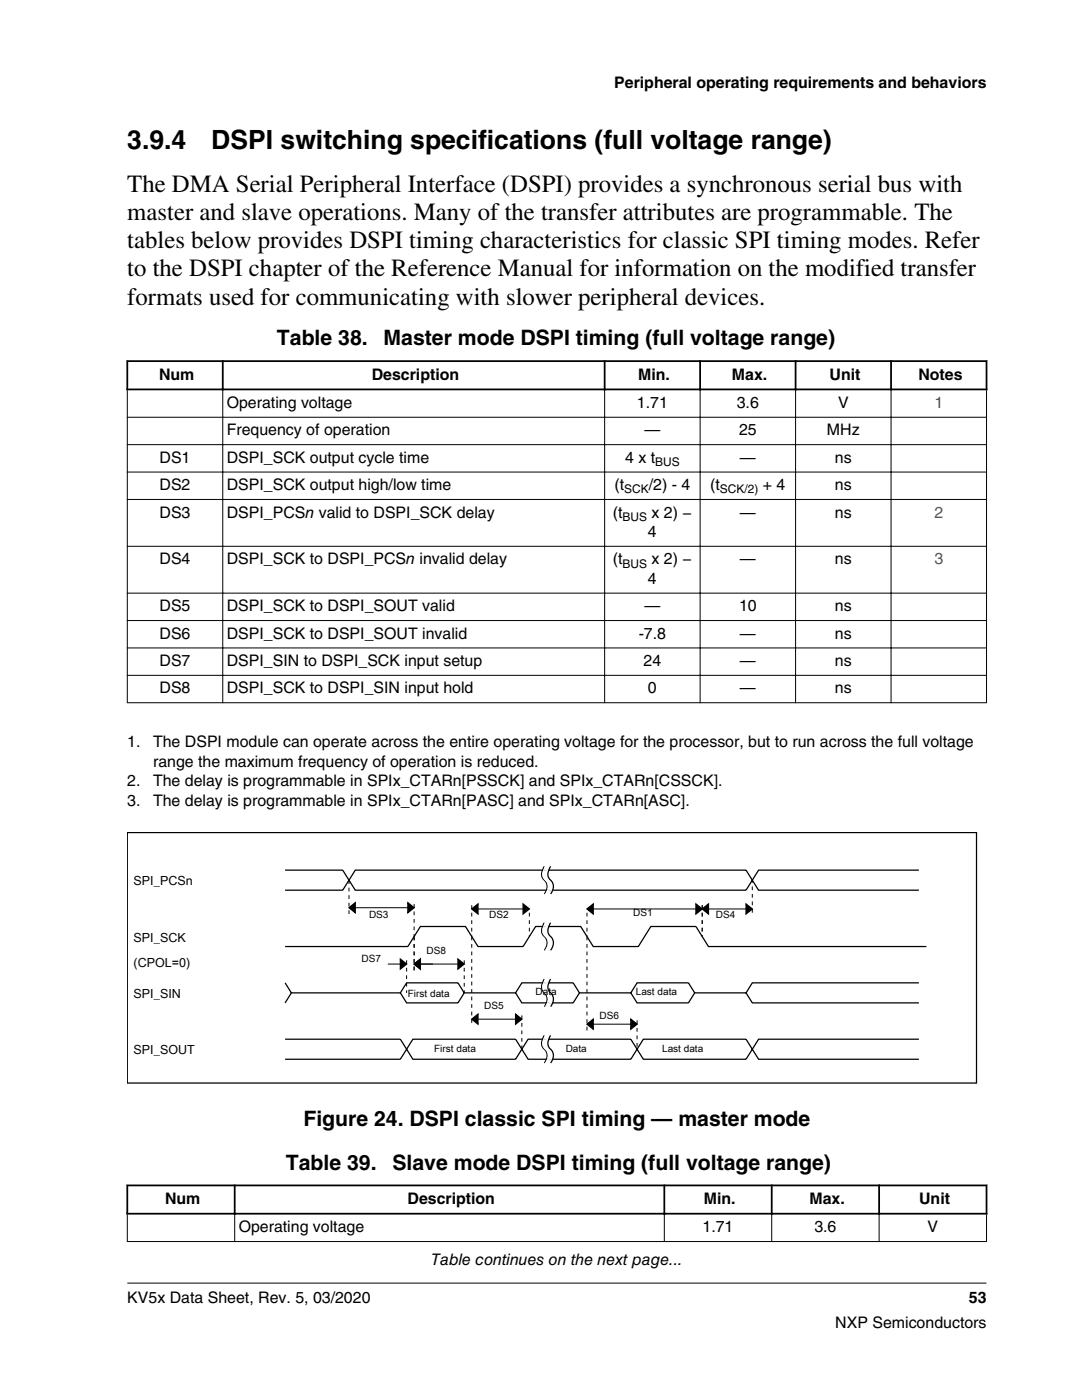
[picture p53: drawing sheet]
<svg xmlns="http://www.w3.org/2000/svg" width="216mm" height="279mm" viewBox="0 0 216 279" stroke-linecap="round" stroke-linejoin="round" font-family="sans-serif">
<defs><g id="words">
<g font-size="5.3">
<text x="25.4" y="29.7">3.9.4</text>
<text x="42.2" y="29.7">DSPI switching specifications (full voltage range)</text>
</g>
<g font-size="4.9">
<text x="25.4" y="38.2">The DMA Serial Peripheral Interface (DSPI) provides a synchronous serial bus with</text>
<text x="25.4" y="43.9">master and slave operations. Many of the transfer attributes are programmable. The</text>
<text x="25.4" y="49.5">tables below provides DSPI timing characteristics for classic SPI timing modes. Refer</text>
<text x="25.4" y="55.2">to the DSPI chapter of the Reference Manual for information on the modified transfer</text>
<text x="25.4" y="60.8">formats used for communicating with slower peripheral devices.</text>
</g>
<g font-size="4.2">
<text x="55.3" y="68.8">Table 38.</text>
<text x="76.6" y="68.8">Master mode DSPI timing (full voltage range)</text>
<text x="60.5" y="224.8">Figure 24. DSPI classic SPI timing — master mode</text>
<text x="57" y="233.5">Table 39.</text>
<text x="78.3" y="233.5">Slave mode DSPI timing (full voltage range)</text>
</g>
<g font-size="3.2">
<text x="122.6" y="17.5">Peripheral operating requirements and behaviors</text>
<text x="31.7" y="75.8">Num</text>
<text x="74.2" y="75.8">Description</text>
<text x="127.4" y="75.8">Min.</text>
<text x="146" y="75.8">Max.</text>
<text x="165.5" y="75.8">Unit</text>
<text x="183.3" y="75.8">Notes</text>
<text x="45.2" y="81.4">Operating voltage</text>
<text x="127.1" y="81.4">1.71</text>
<text x="147" y="81.4">3.6</text>
<text x="167.2" y="81.4">V</text>
<text x="45.2" y="86.9">Frequency of operation</text>
<text x="128.6" y="86.9">—</text>
<text x="147.5" y="86.9">25</text>
<text x="165" y="86.9">MHz</text>
<text x="31.8" y="92.3">DS1</text>
<text x="45.2" y="92.3">DSPI_SCK output cycle time</text>
<text x="124.7" y="92.3">4 x t</text>
<text x="147.6" y="92.3">—</text>
<text x="166.6" y="92.3">ns</text>
<text x="31.8" y="97.8">DS2</text>
<text x="45.2" y="97.8">DSPI_SCK output high/low time</text>
<text x="122.6" y="97.8">(t</text>
<text x="129.4" y="97.8">/2) - 4</text>
<text x="141.7" y="97.8">(t</text>
<text x="152.2" y="97.8">+ 4</text>
<text x="166.6" y="97.8">ns</text>
<text x="31.8" y="103.3">DS3</text>
<text x="45.2" y="103.3">DSPI_PCSn valid to DSPI_SCK delay</text>
<text x="122.3" y="103.3">(t</text>
<text x="129.3" y="107.2">4</text>
<text x="130" y="103.3">x 2) −</text>
<text x="147.6" y="103.3">—</text>
<text x="166.6" y="103.3">ns</text>
<text x="31.8" y="112.6">DS4</text>
<text x="45.2" y="112.6">DSPI_SCK to DSPI_PCSn invalid delay</text>
<text x="122.3" y="112.6">(t</text>
<text x="130" y="112.6">x 2) −</text>
<text x="147.6" y="112.6">—</text>
<text x="166.6" y="112.6">ns</text>
<text x="129.3" y="116.5">4</text>
<text x="31.8" y="122">DS5</text>
<text x="45.2" y="122">DSPI_SCK to DSPI_SOUT valid</text>
<text x="128.6" y="122">—</text>
<text x="147.5" y="122">10</text>
<text x="166.6" y="122">ns</text>
<text x="31.8" y="127.4">DS6</text>
<text x="45.2" y="127.4">DSPI_SCK to DSPI_SOUT invalid</text>
<text x="127.4" y="127.4">-7.8</text>
<text x="147.6" y="127.4">—</text>
<text x="166.6" y="127.4">ns</text>
<text x="31.8" y="132.9">DS7</text>
<text x="45.2" y="132.9">DSPI_SIN to DSPI_SCK input setup</text>
<text x="128.4" y="132.9">24</text>
<text x="147.6" y="132.9">—</text>
<text x="166.6" y="132.9">ns</text>
<text x="31.8" y="138.4">DS8</text>
<text x="45.2" y="138.4">DSPI_SCK to DSPI_SIN input hold</text>
<text x="129.3" y="138.4">0</text>
<text x="147.6" y="138.4">—</text>
<text x="166.6" y="138.4">ns</text>
<text x="25.4" y="149.1">1.</text>
<text x="30.5" y="149.1">The DSPI module can operate across the entire operating voltage for the processor, but to run across the full voltage</text>
<text x="30.5" y="153">range the maximum frequency of operation is reduced.</text>
<text x="25.4" y="156.9">2.</text>
<text x="25.4" y="160.8">3.</text>
<text x="30.5" y="156.9">The delay is programmable in SPIx_CTARn[PSSCK] and SPIx_CTARn[CSSCK].</text>
<text x="30.5" y="160.8">The delay is programmable in SPIx_CTARn[PASC] and SPIx_CTARn[ASC].</text>
<text x="32.9" y="240.3">Num</text>
<text x="47.6" y="245.9">Operating voltage</text>
<text x="81.3" y="240.3">Description</text>
<text x="140.2" y="245.9">1.71</text>
<text x="140.4" y="240.3">Min.</text>
<text x="161.5" y="240.3">Max.</text>
<text x="162.5" y="245.9">3.6</text>
<text x="183.4" y="240.3">Unit</text>
<text x="185.1" y="245.9">V</text>
<text x="86.1" y="252.4">Table continues on the next page...</text>
<text x="25.4" y="260">KV5x Data Sheet, Rev. 5, 03/2020</text>
<text x="193.3" y="260">53</text>
<text x="166.7" y="265">NXP Semiconductors</text>
</g>
<g font-size="3.2" fill="#00f">
<text x="186.4" y="81.4">1</text>
<text x="186.4" y="103.3">2</text>
<text x="186.4" y="112.6">3</text>
</g>
<g font-size="2.5">
<text x="26.6" y="176.7">SPI_PCSn</text>
<text x="26.6" y="187.9">SPI_SCK</text>
<text x="26.6" y="192.9">(CPOL=0)</text>
<text x="26.6" y="199.1">SPI_SIN</text>
<text x="26.6" y="210.4">SPI_SOUT</text>
</g>
<g font-size="2.4">
<text x="130.7" y="93">BUS</text>
<text x="124.6" y="98.5">SCK</text>
<text x="143.7" y="98.5">SCK/2)</text>
<text x="124.2" y="103.9">BUS</text>
<text x="124.2" y="113.3">BUS</text>
</g>
<g font-size="2">
<text x="73.6" y="183.2">DS3</text>
<text x="97.6" y="183.2">DS2</text>
<text x="126.4" y="182.9">DS1</text>
<text x="142.9" y="183.2">DS4</text>
<text x="72.1" y="191.9">DS7</text>
<text x="85.1" y="190.4">DS8</text>
<text x="81.4" y="198.9">First data</text>
<text x="96.6" y="201.4">DS5</text>
<text x="106.9" y="198.6">Data</text>
<text x="119.6" y="203.4">DS6</text>
<text x="126.9" y="198.6">Last data</text>
<text x="86.6" y="209.9">First data</text>
<text x="112.9" y="209.9">Data</text>
<text x="132.1" y="209.9">Last data</text>
</g>
</g></defs>
<path d="M25.2 72.1h171.8M25.2 77.7h171.8M25.4 71.9v6M44.4 71.9v6M120.6 71.9v6M139.7 71.9v6M158.8 71.9v6M177.8 71.9v6M196.8 71.9v6" fill="none" stroke="#000" stroke-width=".35"/>
<g fill="none" stroke="#000" stroke-width=".2">
<path d="M25.4 77.9v62.4M44.4 77.5v62.8M120.6 77.5v62.8M139.7 77.5v62.8M158.8 77.5v62.8M177.8 77.5v62.8M196.8 77.9v62.4M25.3 83.3h171.6M25.3 88.7h171.6M25.3 94.2h171.6M25.3 99.7h171.6M25.3 109h171.6"/>
<path d="M25.3 118.4h171.6M25.3 123.8h171.6M25.3 129.3h171.6M25.3 134.8h171.6M25.3 140.2h171.6M69.6 181.2h13M77.4 192.4h3.7M82.6 192.4h10M94.1 181.4h11.5M117.1 181.4h33M94.1 203.4h10M117.1 204.4h10"/>
</g>
<g fill="none" stroke="#000" stroke-width=".25">
<path d="M25.4 166.2h169.5v49.9h-169.5zM56.9 173.7h11.5l2.5 4h78l2.5-4h32M56.9 177.7h11.5l2.5-4h78l2.5 4h32M108.6 172.9a2.06 2.06 0 0 0 .3 3.1 2.03 2.03 0 0 1-.3 2.4M109.9 172.9a2.06 2.06 0 0 0 .3 3.1 2.03 2.03 0 0 1-.3 2.4M56.9 188.9h24.5l2.5-4h9l2.5 4h9l2.5-4h9l2.5 4h9l2.5-4h9l2.5 4h43.5M56.9 196.1l1.2 2M69.6 181.2l1.3-1v2zM79.9 191.4l1.2 1-1.2 1zM79.9 198.1h-21.8l-1.2 2M79.9 198.1l1.2 2h10.3l1.2-2h10.3M79.9 198.1l1.2-2h10.3l1.2 2"/>
<path d="M81.4 180.2l1.2 1-1.2 1zM82.6 192.4l1.3-1v2zM91.4 191.4l1.2 1-1.2 1zM94.1 181.4l1.3-1v2zM102.9 198.1l1.2 2h10.3l1.2-2h10.3M102.9 198.1l1.2-2h10.3l1.2 2M104.4 180.4l1.2 1-1.2 1zM108.6 184.2a2.06 2.06 0 0 0 .3 3 2.03 2.03 0 0 1-.3 2.5M108.6 195.4a2.06 2.06 0 0 0 .3 3.1 2.03 2.03 0 0 1-.3 2.4M109.9 184.2a2.06 2.06 0 0 0 .3 3 2.03 2.03 0 0 1-.3 2.5M109.9 195.4a2.06 2.06 0 0 0 .3 3.1 2.03 2.03 0 0 1-.3 2.4M117.1 181.4l1.3-1v2z"/>
<path d="M125.9 198.1l1.2 2h10.3l1.2-2h10.3M125.9 198.1l1.2-2h10.3l1.2 2M138.9 180.4l1.2 1-1.2 1zM140.1 181.4l1.3-1v2zM148.9 180.4l1.2 1-1.2 1zM148.9 198.1l1.2 2h33.3M183.4 196.1h-33.3l-1.2 2M56.9 207.4h23l2.5 4h20.5l2.5-4h20.5l2.5 4h20.5l2.5-4h32M56.9 211.4h23l2.5-4h20.5l2.5 4h20.5l2.5-4h20.5l2.5 4h32M94.1 203.4l1.3-1v2zM102.9 202.4l1.2 1-1.2 1zM108.6 206.6a2.06 2.06 0 0 0 .3 3.1 2.03 2.03 0 0 1-.3 2.4"/>
<path d="M109.9 206.6a2.06 2.06 0 0 0 .3 3.1 2.03 2.03 0 0 1-.3 2.4M117.1 204.4l1.3-1v2zM125.9 203.4l1.2 1-1.2 1z"/>
</g>
<g fill="#000">
<path d="M69.6 181.2l1.3-1v2zM79.9 191.4l1.2 1-1.2 1zM81.4 180.2l1.2 1-1.2 1zM82.6 192.4l1.3-1v2zM91.4 191.4l1.2 1-1.2 1zM94.1 181.4l1.3-1v2zM104.4 180.4l1.2 1-1.2 1zM117.1 181.4l1.3-1v2zM140.1 181.4l1.3-1v2zM138.9 180.4l1.2 1-1.2 1zM148.9 180.4l1.2 1-1.2 1zM94.1 203.4l1.3-1v2z"/>
<path d="M102.9 202.4l1.2 1-1.2 1zM117.1 204.4l1.3-1v2zM125.9 203.4l1.2 1-1.2 1z"/>
</g>
<g fill="none" stroke="#000" stroke-width=".2" stroke-dasharray=".7 .7" stroke-linecap="butt">
<path d="M69.6 175.7v7M81.1 191.7v6.4M82.6 180.4v6.5M82.6 186.9v7M92.6 191.7v6.4M94.1 180.7v6.2M94.1 186.9v18M105.6 182.2v4.7M117.1 182.2v4.7M117.1 186.9v19M140.1 180.7v6.2M150.1 182.2v-6.5"/>
<path d="M104.1 202.6v6.8M127.1 203.6v5.8"/>
</g>
<g fill="none" stroke="#fff" stroke-width=".25">
<path d="M108.9 172.9a2.06 2.06 0 0 0 .3 3.1 2.03 2.03 0 0 1-.3 2.4M109.1 172.9a2.06 2.06 0 0 0 .3 3.1 2.03 2.03 0 0 1-.3 2.4M109.4 172.9a2.06 2.06 0 0 0 .3 3.1 2.03 2.03 0 0 1-.3 2.4M109.6 172.9a2.06 2.06 0 0 0 .3 3.1 2.03 2.03 0 0 1-.3 2.4M108.9 184.2a2.06 2.06 0 0 0 .3 3 2.03 2.03 0 0 1-.3 2.5M108.9 195.4a2.06 2.06 0 0 0 .3 3.1 2.03 2.03 0 0 1-.3 2.4M109.1 184.2a2.06 2.06 0 0 0 .3 3 2.03 2.03 0 0 1-.3 2.5M109.1 195.4a2.06 2.06 0 0 0 .3 3.1 2.03 2.03 0 0 1-.3 2.4M109.4 184.2a2.06 2.06 0 0 0 .3 3 2.03 2.03 0 0 1-.3 2.5M109.4 195.4a2.06 2.06 0 0 0 .3 3.1 2.03 2.03 0 0 1-.3 2.4M109.6 184.2a2.06 2.06 0 0 0 .3 3 2.03 2.03 0 0 1-.3 2.5M109.6 195.4a2.06 2.06 0 0 0 .3 3.1 2.03 2.03 0 0 1-.3 2.4"/>
<path d="M108.9 206.6a2.06 2.06 0 0 0 .3 3.1 2.03 2.03 0 0 1-.3 2.4M109.1 206.6a2.06 2.06 0 0 0 .3 3.1 2.03 2.03 0 0 1-.3 2.4M109.4 206.6a2.06 2.06 0 0 0 .3 3.1 2.03 2.03 0 0 1-.3 2.4M109.6 206.6a2.06 2.06 0 0 0 .3 3.1 2.03 2.03 0 0 1-.3 2.4"/>
</g>
<g fill="#fff">
<path d="M25.4 229.9h171.4v23.6h-171.4z" fill-rule="evenodd"/>
<path d="M25.6 236.8h21.1v5.2h-21.1z" fill-rule="evenodd"/>
<path d="M47 236.8h85.4v5.2h-85.4z" fill-rule="evenodd"/>
<path d="M132.7 236.8h21.1v5.2h-21.1z" fill-rule="evenodd"/>
<path d="M154.2 236.8h21v5.2h-21z" fill-rule="evenodd"/>
<path d="M175.6 236.8h21.1v5.2h-21.1z" fill-rule="evenodd"/>
<path d="M25.5 242.4h21.2v5.3h-21.2z" fill-rule="evenodd"/>
<path d="M46.9 242.4h85.6v5.3h-85.6z" fill-rule="evenodd"/>
<path d="M132.6 242.4h21.3v5.3h-21.3z" fill-rule="evenodd"/>
<path d="M154.1 242.4h21.2v5.3h-21.2z" fill-rule="evenodd"/>
<path d="M175.5 242.4h21.3v5.3h-21.3z" fill-rule="evenodd"/>
</g>
<path d="M25.2 236.6h171.8M25.4 236.4v6M46.8 236.4v6M132.6 236.4v6M154 236.4v6M175.4 236.4v6M196.8 236.4v6M25.2 242.2h171.8" fill="none" stroke="#000" stroke-width=".35"/>
<path d="M25.3 247.8h171.6M25.4 242.4v5.5M25.4 256.1h171.4M46.8 242v5.9M132.6 242v5.9M154 242v5.9M175.4 242v5.9M196.8 242.4v5.5" fill="none" stroke="#000" stroke-width=".2"/>
<use href="#words"/>
</svg>
